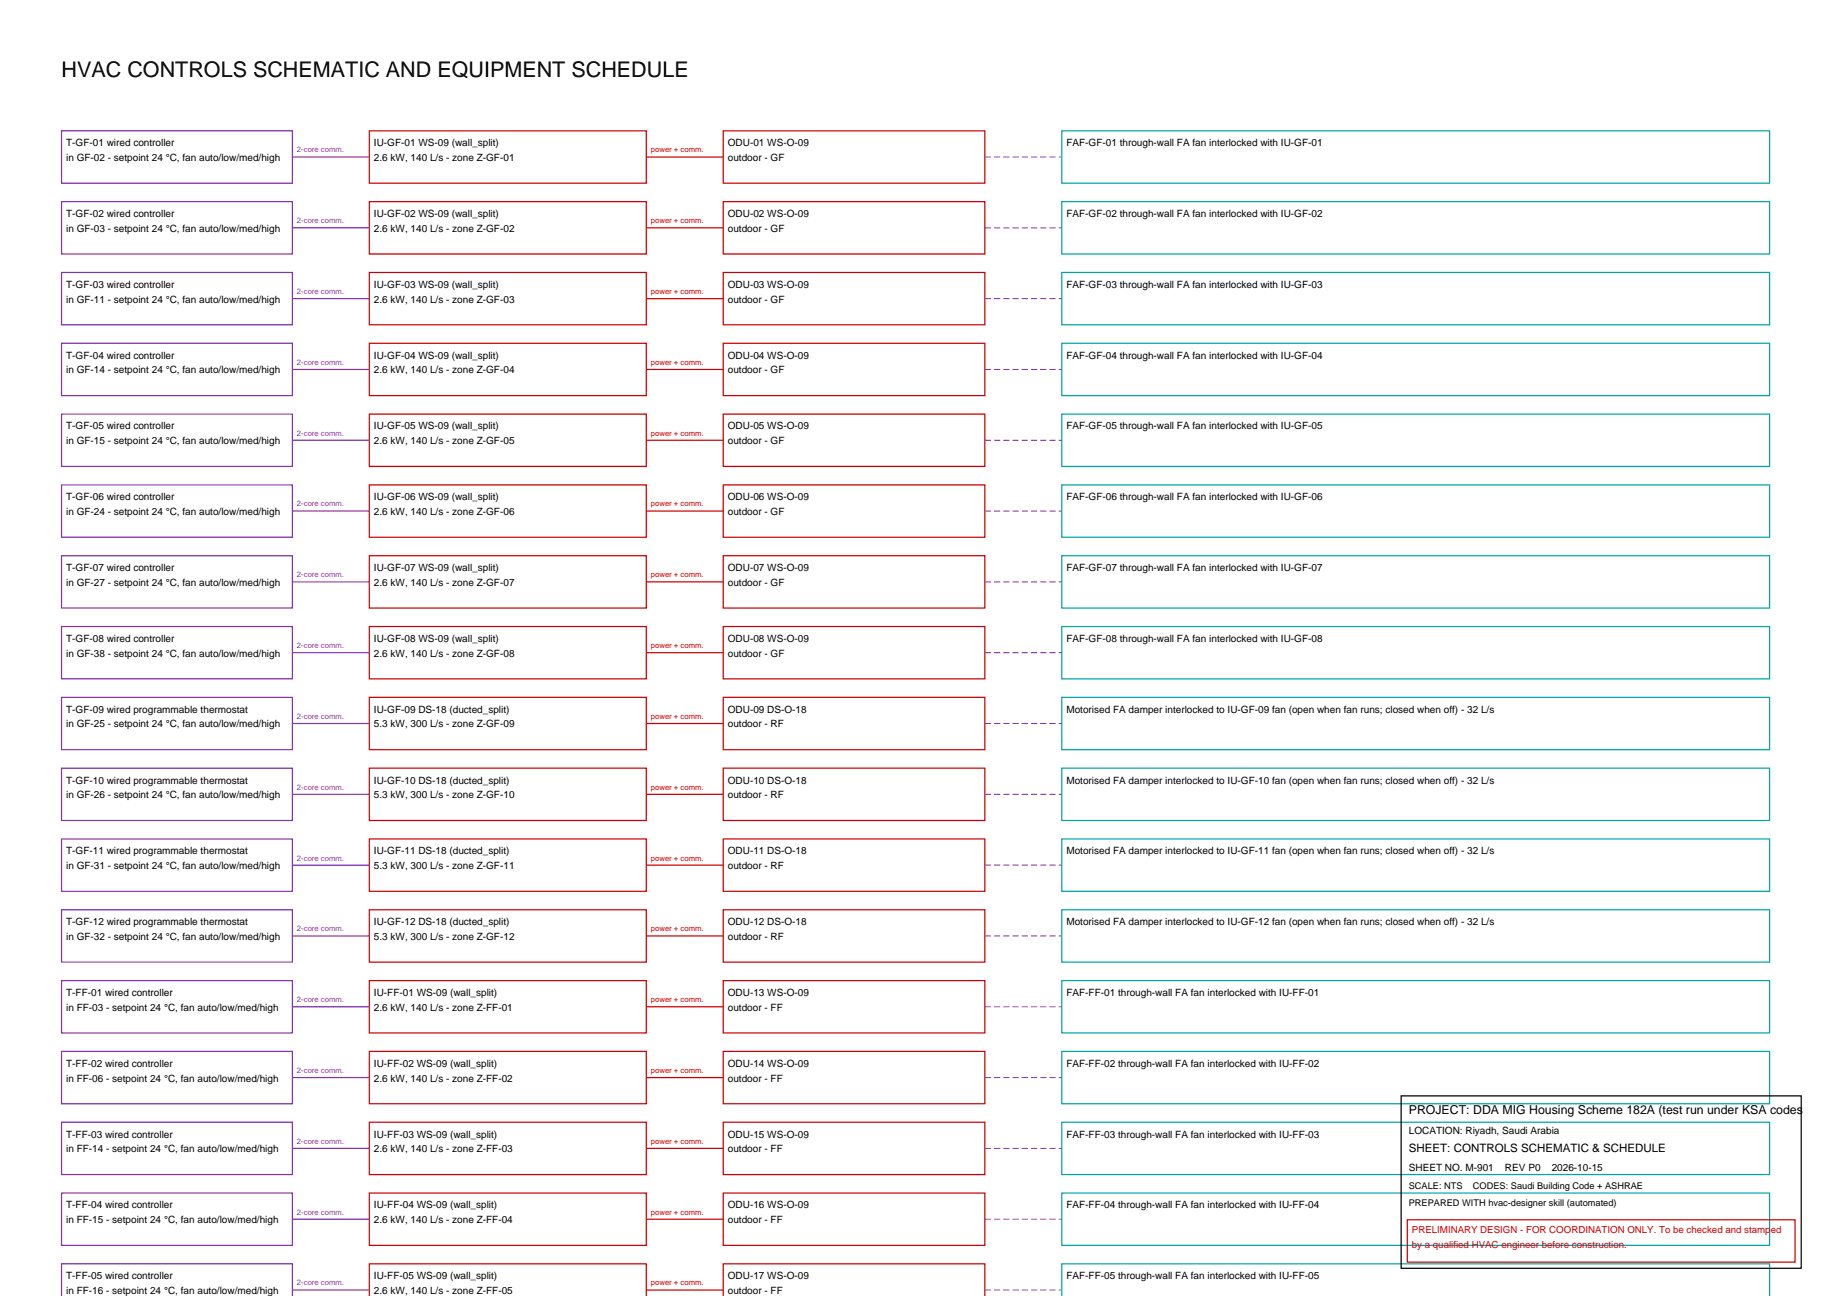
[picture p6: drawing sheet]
<svg xmlns="http://www.w3.org/2000/svg" width="420mm" height="297mm" viewBox="0 0 420 297" stroke-linecap="round" stroke-linejoin="round" font-family="sans-serif">
<defs><g id="words">
<text font-size="4.9" x="14.1" y="17.6">HVAC CONTROLS SCHEMATIC AND EQUIPMENT SCHEDULE</text>
<text font-size="2.8" x="323" y="255.4">PROJECT: DDA MIG Housing Scheme 182A (test run under KSA codes</text>
<text font-size="2.6" x="323" y="264">SHEET: CONTROLS SCHEMATIC &amp; SCHEDULE</text>
<g font-size="2.3">
<text x="15.2" y="33.5">T-GF-01 wired controller</text>
<text x="85.7" y="33.5">IU-GF-01 WS-09 (wall_split)</text>
<text x="166.9" y="33.5">ODU-01 WS-O-09</text>
<text x="244.5" y="33.5">FAF-GF-01 through-wall FA fan interlocked with IU-GF-01</text>
<text x="15.2" y="36.9">in GF-02 - setpoint 24 °C, fan auto/low/med/high</text>
<text x="85.7" y="36.9">2.6 kW, 140 L/s - zone Z-GF-01</text>
<text x="166.9" y="36.9">outdoor - GF</text>
<text x="15.2" y="49.7">T-GF-02 wired controller</text>
<text x="15.2" y="53.1">in GF-03 - setpoint 24 °C, fan auto/low/med/high</text>
<text x="85.7" y="49.7">IU-GF-02 WS-09 (wall_split)</text>
<text x="85.7" y="53.1">2.6 kW, 140 L/s - zone Z-GF-02</text>
<text x="166.9" y="49.7">ODU-02 WS-O-09</text>
<text x="166.9" y="53.1">outdoor - GF</text>
<text x="244.5" y="49.7">FAF-GF-02 through-wall FA fan interlocked with IU-GF-02</text>
<text x="15.2" y="66">T-GF-03 wired controller</text>
<text x="85.7" y="66">IU-GF-03 WS-09 (wall_split)</text>
<text x="166.9" y="66">ODU-03 WS-O-09</text>
<text x="244.5" y="66">FAF-GF-03 through-wall FA fan interlocked with IU-GF-03</text>
<text x="15.2" y="69.4">in GF-11 - setpoint 24 °C, fan auto/low/med/high</text>
<text x="85.7" y="69.4">2.6 kW, 140 L/s - zone Z-GF-03</text>
<text x="166.9" y="69.4">outdoor - GF</text>
<text x="15.2" y="82.2">T-GF-04 wired controller</text>
<text x="85.7" y="82.2">IU-GF-04 WS-09 (wall_split)</text>
<text x="166.9" y="82.2">ODU-04 WS-O-09</text>
<text x="244.5" y="82.2">FAF-GF-04 through-wall FA fan interlocked with IU-GF-04</text>
<text x="15.2" y="85.6">in GF-14 - setpoint 24 °C, fan auto/low/med/high</text>
<text x="85.7" y="85.6">2.6 kW, 140 L/s - zone Z-GF-04</text>
<text x="166.9" y="85.6">outdoor - GF</text>
<text x="15.2" y="98.4">T-GF-05 wired controller</text>
<text x="15.2" y="101.8">in GF-15 - setpoint 24 °C, fan auto/low/med/high</text>
<text x="85.7" y="98.4">IU-GF-05 WS-09 (wall_split)</text>
<text x="85.7" y="101.8">2.6 kW, 140 L/s - zone Z-GF-05</text>
<text x="166.9" y="98.4">ODU-05 WS-O-09</text>
<text x="166.9" y="101.8">outdoor - GF</text>
<text x="244.5" y="98.4">FAF-GF-05 through-wall FA fan interlocked with IU-GF-05</text>
<text x="15.2" y="114.6">T-GF-06 wired controller</text>
<text x="15.2" y="118">in GF-24 - setpoint 24 °C, fan auto/low/med/high</text>
<text x="85.7" y="114.6">IU-GF-06 WS-09 (wall_split)</text>
<text x="85.7" y="118">2.6 kW, 140 L/s - zone Z-GF-06</text>
<text x="166.9" y="114.6">ODU-06 WS-O-09</text>
<text x="166.9" y="118">outdoor - GF</text>
<text x="244.5" y="114.6">FAF-GF-06 through-wall FA fan interlocked with IU-GF-06</text>
<text x="15.2" y="130.9">T-GF-07 wired controller</text>
<text x="85.7" y="130.9">IU-GF-07 WS-09 (wall_split)</text>
<text x="166.9" y="130.9">ODU-07 WS-O-09</text>
<text x="244.5" y="130.9">FAF-GF-07 through-wall FA fan interlocked with IU-GF-07</text>
<text x="15.2" y="134.3">in GF-27 - setpoint 24 °C, fan auto/low/med/high</text>
<text x="85.7" y="134.3">2.6 kW, 140 L/s - zone Z-GF-07</text>
<text x="166.9" y="134.3">outdoor - GF</text>
<text x="15.2" y="147.1">T-GF-08 wired controller</text>
<text x="85.7" y="147.1">IU-GF-08 WS-09 (wall_split)</text>
<text x="166.9" y="147.1">ODU-08 WS-O-09</text>
<text x="244.5" y="147.1">FAF-GF-08 through-wall FA fan interlocked with IU-GF-08</text>
<text x="15.2" y="150.5">in GF-38 - setpoint 24 °C, fan auto/low/med/high</text>
<text x="85.7" y="150.5">2.6 kW, 140 L/s - zone Z-GF-08</text>
<text x="166.9" y="150.5">outdoor - GF</text>
<text x="15.2" y="163.3">T-GF-09 wired programmable thermostat</text>
<text x="15.2" y="166.7">in GF-25 - setpoint 24 °C, fan auto/low/med/high</text>
<text x="85.7" y="163.3">IU-GF-09 DS-18 (ducted_split)</text>
<text x="85.7" y="166.7">5.3 kW, 300 L/s - zone Z-GF-09</text>
<text x="166.9" y="163.3">ODU-09 DS-O-18</text>
<text x="166.9" y="166.7">outdoor - RF</text>
<text x="244.5" y="163.3">Motorised FA damper interlocked to IU-GF-09 fan (open when fan runs; closed when off) - 32 L/s</text>
<text x="15.2" y="179.6">T-GF-10 wired programmable thermostat</text>
<text x="85.7" y="179.6">IU-GF-10 DS-18 (ducted_split)</text>
<text x="166.9" y="179.6">ODU-10 DS-O-18</text>
<text x="244.5" y="179.6">Motorised FA damper interlocked to IU-GF-10 fan (open when fan runs; closed when off) - 32 L/s</text>
<text x="15.2" y="182.9">in GF-26 - setpoint 24 °C, fan auto/low/med/high</text>
<text x="85.7" y="182.9">5.3 kW, 300 L/s - zone Z-GF-10</text>
<text x="166.9" y="182.9">outdoor - RF</text>
<text x="15.2" y="195.8">T-GF-11 wired programmable thermostat</text>
<text x="85.7" y="195.8">IU-GF-11 DS-18 (ducted_split)</text>
<text x="166.9" y="195.8">ODU-11 DS-O-18</text>
<text x="244.5" y="195.8">Motorised FA damper interlocked to IU-GF-11 fan (open when fan runs; closed when off) - 32 L/s</text>
<text x="15.2" y="199.2">in GF-31 - setpoint 24 °C, fan auto/low/med/high</text>
<text x="85.7" y="199.2">5.3 kW, 300 L/s - zone Z-GF-11</text>
<text x="166.9" y="199.2">outdoor - RF</text>
<text x="15.2" y="212">T-GF-12 wired programmable thermostat</text>
<text x="15.2" y="215.4">in GF-32 - setpoint 24 °C, fan auto/low/med/high</text>
<text x="85.7" y="212">IU-GF-12 DS-18 (ducted_split)</text>
<text x="85.7" y="215.4">5.3 kW, 300 L/s - zone Z-GF-12</text>
<text x="166.9" y="212">ODU-12 DS-O-18</text>
<text x="166.9" y="215.4">outdoor - RF</text>
<text x="244.5" y="212">Motorised FA damper interlocked to IU-GF-12 fan (open when fan runs; closed when off) - 32 L/s</text>
<text x="15.2" y="228.2">T-FF-01 wired controller</text>
<text x="15.2" y="231.6">in FF-03 - setpoint 24 °C, fan auto/low/med/high</text>
<text x="85.7" y="228.2">IU-FF-01 WS-09 (wall_split)</text>
<text x="85.7" y="231.6">2.6 kW, 140 L/s - zone Z-FF-01</text>
<text x="166.9" y="228.2">ODU-13 WS-O-09</text>
<text x="166.9" y="231.6">outdoor - FF</text>
<text x="244.5" y="228.2">FAF-FF-01 through-wall FA fan interlocked with IU-FF-01</text>
<text x="15.2" y="244.5">T-FF-02 wired controller</text>
<text x="85.7" y="244.5">IU-FF-02 WS-09 (wall_split)</text>
<text x="166.9" y="244.5">ODU-14 WS-O-09</text>
<text x="244.5" y="244.5">FAF-FF-02 through-wall FA fan interlocked with IU-FF-02</text>
<text x="15.2" y="247.9">in FF-06 - setpoint 24 °C, fan auto/low/med/high</text>
<text x="85.7" y="247.9">2.6 kW, 140 L/s - zone Z-FF-02</text>
<text x="166.9" y="247.9">outdoor - FF</text>
<text x="15.2" y="260.7">T-FF-03 wired controller</text>
<text x="85.7" y="260.7">IU-FF-03 WS-09 (wall_split)</text>
<text x="166.9" y="260.7">ODU-15 WS-O-09</text>
<text x="244.5" y="260.7">FAF-FF-03 through-wall FA fan interlocked with IU-FF-03</text>
<text x="323" y="260">LOCATION: Riyadh, Saudi Arabia</text>
<text x="15.2" y="264.1">in FF-14 - setpoint 24 °C, fan auto/low/med/high</text>
<text x="85.7" y="264.1">2.6 kW, 140 L/s - zone Z-FF-03</text>
<text x="166.9" y="264.1">outdoor - FF</text>
<text x="323" y="268.4">SHEET NO. M-901</text>
<text x="345" y="268.4">REV P0</text>
<text x="355.7" y="268.4">2026-10-15</text>
<text x="15.2" y="276.9">T-FF-04 wired controller</text>
<text x="15.2" y="280.3">in FF-15 - setpoint 24 °C, fan auto/low/med/high</text>
<text x="85.7" y="276.9">IU-FF-04 WS-09 (wall_split)</text>
<text x="85.7" y="280.3">2.6 kW, 140 L/s - zone Z-FF-04</text>
<text x="166.9" y="276.9">ODU-16 WS-O-09</text>
<text x="166.9" y="280.3">outdoor - FF</text>
<text x="244.5" y="276.9">FAF-FF-04 through-wall FA fan interlocked with IU-FF-04</text>
<text x="15.2" y="293.2">T-FF-05 wired controller</text>
<text x="85.7" y="293.2">IU-FF-05 WS-09 (wall_split)</text>
<text x="166.9" y="293.2">ODU-17 WS-O-09</text>
<text x="244.5" y="293.2">FAF-FF-05 through-wall FA fan interlocked with IU-FF-05</text>
<text x="15.2" y="296.5">in FF-16 - setpoint 24 °C, fan auto/low/med/high</text>
<text x="85.7" y="296.5">2.6 kW, 140 L/s - zone Z-FF-05</text>
<text x="166.9" y="296.5">outdoor - FF</text>
</g>
<g font-size="2.2" fill="#c00">
<text x="323.7" y="282.6">PRELIMINARY DESIGN - FOR COORDINATION ONLY. To be checked and stamped</text>
<text x="323.7" y="285.9">by a qualified HVAC engineer before construction.</text>
</g>
<g font-size="2.1">
<text x="323" y="272.5">SCALE: NTS</text>
<text x="337.7" y="272.5">CODES: Saudi Building Code + ASHRAE</text>
<text x="323" y="276.4">PREPARED WITH hvac-designer skill (automated)</text>
</g>
<g font-size="1.8" fill="#8033b3">
<text x="68.1" y="34.9">2-core comm.</text>
<text x="68.1" y="51.2">2-core comm.</text>
<text x="68.1" y="67.4">2-core comm.</text>
<text x="68.1" y="83.6">2-core comm.</text>
<text x="68.1" y="99.8">2-core comm.</text>
<text x="68.1" y="116.1">2-core comm.</text>
<text x="68.1" y="132.3">2-core comm.</text>
<text x="68.1" y="148.5">2-core comm.</text>
<text x="68.1" y="164.7">2-core comm.</text>
<text x="68.1" y="181">2-core comm.</text>
<text x="68.1" y="197.2">2-core comm.</text>
<text x="68.1" y="213.4">2-core comm.</text>
<text x="68.1" y="229.7">2-core comm.</text>
<text x="68.1" y="245.9">2-core comm.</text>
<text x="68.1" y="262.1">2-core comm.</text>
<text x="68.1" y="278.3">2-core comm.</text>
<text x="68.1" y="294.6">2-core comm.</text>
</g>
<g font-size="1.8" fill="#c00">
<text x="149.2" y="34.9">power + comm.</text>
<text x="149.2" y="51.2">power + comm.</text>
<text x="149.2" y="67.4">power + comm.</text>
<text x="149.2" y="83.6">power + comm.</text>
<text x="149.2" y="99.8">power + comm.</text>
<text x="149.2" y="116.1">power + comm.</text>
<text x="149.2" y="132.3">power + comm.</text>
<text x="149.2" y="148.5">power + comm.</text>
<text x="149.2" y="164.7">power + comm.</text>
<text x="149.2" y="181">power + comm.</text>
<text x="149.2" y="197.2">power + comm.</text>
<text x="149.2" y="213.4">power + comm.</text>
<text x="149.2" y="229.7">power + comm.</text>
<text x="149.2" y="245.9">power + comm.</text>
<text x="149.2" y="262.1">power + comm.</text>
<text x="149.2" y="278.3">power + comm.</text>
<text x="149.2" y="294.6">power + comm.</text>
</g>
</g></defs>
<g fill="none" stroke="#8033b3" stroke-width=".28">
<path d="M14.1 30h52.9v12h-52.9zM67 36h17.7M14.1 46.2h52.9v12h-52.9zM67 52.2h17.7M14.1 62.4h52.9v12h-52.9zM14.1 78.7h52.9v12h-52.9zM67 68.4h17.7M14.1 94.9h52.9v12h-52.9zM67 84.7h17.7M14.1 111.1h52.9v12h-52.9zM67 100.9h17.7M67 117.1h17.7"/>
<path d="M14.1 127.4h52.9v11.9h-52.9zM67 133.3h17.7M14.1 143.6h52.9v12h-52.9zM14.1 159.8h52.9v12h-52.9zM67 149.6h17.7M14.1 176h52.9v12h-52.9zM67 165.8h17.7M14.1 192.3h52.9v12h-52.9zM67 182h17.7M67 198.3h17.7M14.1 208.5h52.9v12h-52.9zM67 214.5h17.7"/>
<path d="M14.1 224.7h52.9v12h-52.9zM67 230.7h17.7M14.1 240.9h52.9v12h-52.9zM14.1 257.2h52.9v12h-52.9zM67 246.9h17.7M14.1 273.4h52.9v12h-52.9zM67 263.2h17.7M67 279.4h17.7M14.1 297.1v-7.5h52.9v7.5M67 295.6h17.7"/>
</g>
<g fill="none" stroke="#c00" stroke-width=".28">
<path d="M84.7 30h63.5v12h-63.5zM148.2 36h17.6M165.8 30h60v12h-60zM84.7 46.2h63.5v12h-63.5zM148.2 52.2h17.6M165.8 46.2h60v12h-60zM84.7 62.4h63.5v12h-63.5zM84.7 78.7h63.5v12h-63.5zM148.2 68.4h17.6M165.8 62.4h60v12h-60zM165.8 78.7h60v12h-60zM84.7 94.9h63.5v12h-63.5z"/>
<path d="M148.2 84.7h17.6M165.8 94.9h60v12h-60zM84.7 111.1h63.5v12h-63.5zM148.2 100.9h17.6M148.2 117.1h17.6M165.8 111.1h60v12h-60zM84.7 127.4h63.5v11.9h-63.5zM148.2 133.3h17.6M165.8 127.4h60v11.9h-60zM84.7 143.6h63.5v12h-63.5zM84.7 159.8h63.5v12h-63.5zM148.2 149.6h17.6"/>
<path d="M165.8 143.6h60v12h-60zM165.8 159.8h60v12h-60zM84.7 176h63.5v12h-63.5zM148.2 165.8h17.6M165.8 176h60v12h-60zM84.7 192.3h63.5v12h-63.5zM148.2 182h17.6M148.2 198.3h17.6M165.8 192.3h60v12h-60zM84.7 208.5h63.5v12h-63.5zM148.2 214.5h17.6M165.8 208.5h60v12h-60z"/>
<path d="M84.7 224.7h63.5v12h-63.5zM148.2 230.7h17.6M165.8 224.7h60v12h-60zM84.7 240.9h63.5v12h-63.5zM84.7 257.2h63.5v12h-63.5zM148.2 246.9h17.6M165.8 240.9h60v12h-60zM165.8 257.2h60v12h-60zM84.7 273.4h63.5v12h-63.5zM148.2 263.2h17.6M148.2 279.4h17.6M165.8 273.4h60v12h-60z"/>
<path d="M322.6 279.5h88.9v9.7h-88.9zM84.7 297.1v-7.5h63.5v7.5M148.2 295.6h17.6M165.8 297.1v-7.5h60v7.5"/>
</g>
<g fill="none" stroke="#00a6a6" stroke-width=".28">
<path d="M243.4 30h162.3v12h-162.3zM243.4 46.2h162.3v12h-162.3zM243.4 62.4h162.3v12h-162.3zM243.4 78.7h162.3v12h-162.3zM243.4 94.9h162.3v12h-162.3zM243.4 111.1h162.3v12h-162.3zM243.4 127.4h162.3v11.9h-162.3zM243.4 143.6h162.3v12h-162.3zM243.4 159.8h162.3v12h-162.3zM243.4 176h162.3v12h-162.3zM243.4 192.3h162.3v12h-162.3zM243.4 208.5h162.3v12h-162.3z"/>
<path d="M243.4 224.7h162.3v12h-162.3zM243.4 240.9h162.3v12h-162.3zM243.4 257.2h162.3v12h-162.3zM243.4 273.4h162.3v12h-162.3zM243.4 297.1v-7.5h162.3v7.5"/>
</g>
<g fill="none" stroke="#8033b3" stroke-width=".23" stroke-dasharray="1.4 .7" stroke-linecap="butt">
<path d="M225.8 36h17.6M225.8 52.2h17.6M225.8 68.4h17.6M225.8 84.7h17.6M225.8 100.9h17.6M225.8 117.1h17.6M225.8 133.3h17.6M225.8 149.6h17.6M225.8 165.8h17.6M225.8 182h17.6M225.8 198.3h17.6M225.8 214.5h17.6"/>
<path d="M225.8 230.7h17.6M225.8 246.9h17.6M225.8 263.2h17.6M225.8 279.4h17.6M225.8 295.6h17.6"/>
</g>
<path d="M321.2 251.1h91.7v39.6h-91.7z" fill="none" stroke="#000" stroke-width=".28"/>
<use href="#words"/>
</svg>
